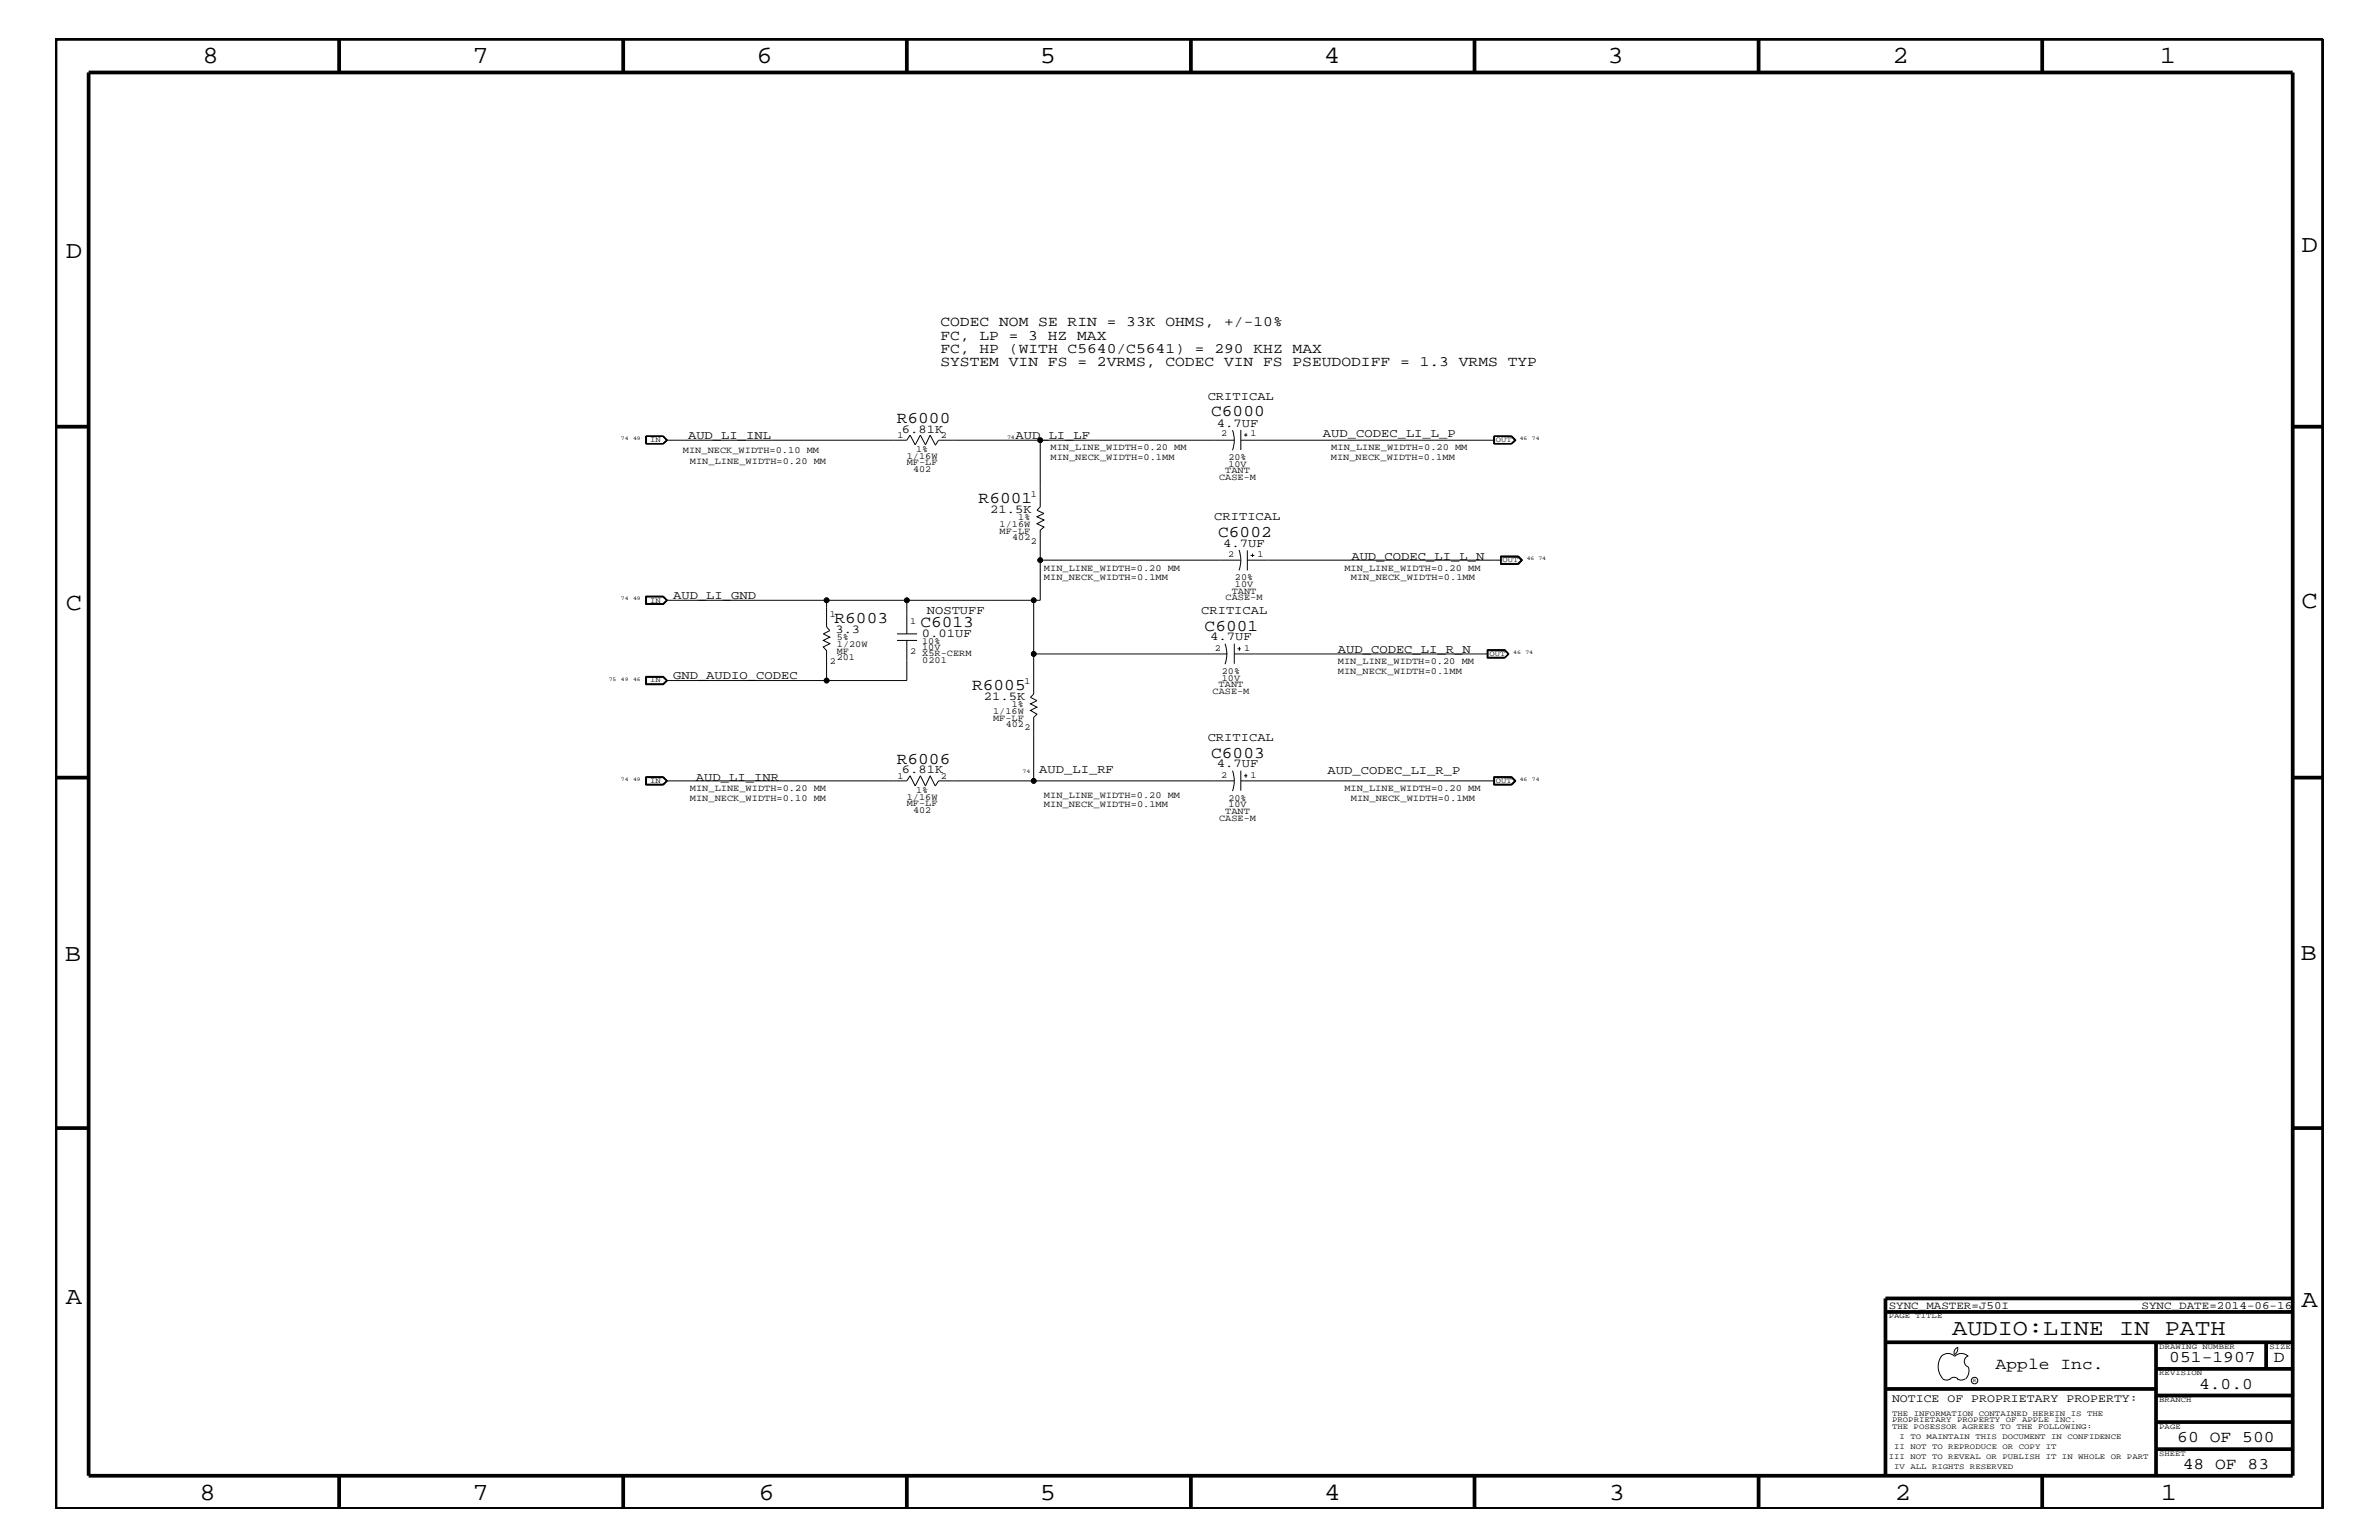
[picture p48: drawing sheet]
<svg xmlns="http://www.w3.org/2000/svg" width="432mm" height="279mm" viewBox="0 0 432 279" stroke-linecap="round" stroke-linejoin="round" font-family="sans-serif">
<defs><g id="words">
<g font-size="4.5">
<text x="36.7" y="11.5">8</text>
<text x="85.8" y="11.5">7</text>
<text x="137.3" y="11.5">6</text>
<text x="188.7" y="11.5">5</text>
<text x="240.3" y="11.5">4</text>
<text x="291.8" y="11.5">3</text>
<text x="343.5" y="11.5">2</text>
<text x="392" y="11.5">1</text>
<text x="11.9" y="46.8">D</text>
<text x="417.7" y="45.7">D</text>
<text x="11.9" y="110.6">C</text>
<text x="417.7" y="110.3">C</text>
<text x="11.8" y="174.3">B</text>
<text x="417.6" y="174.2">B</text>
<text x="11.9" y="236.7">A</text>
<text x="417.7" y="237.1">A</text>
<text x="36.2" y="272.1">8</text>
<text x="85.8" y="272.1">7</text>
<text x="137.7" y="272.1">6</text>
<text x="188.7" y="272.1">5</text>
<text x="240.4" y="272.1">4</text>
<text x="292" y="272.1">3</text>
<text x="343.9" y="272.1">2</text>
<text x="392.2" y="272.1">1</text>
</g>
<text font-size="4.1" x="354.3" y="242.3">AUDIO:LINE IN PATH</text>
<g font-size="3">
<text x="162.8" y="76.8">R6000</text>
<text x="219.8" y="75.6">C6000</text>
<text x="177.6" y="91.2">R6001</text>
<text x="221.1" y="97.4">C6002</text>
<text x="151.5" y="113.1">R6003</text>
<text x="167" y="113.7">C6013</text>
<text x="218.7" y="114.4">C6001</text>
<text x="176.4" y="125.2">R6005</text>
<text x="219.8" y="137.4">C6003</text>
<text x="162.8" y="138.6">R6006</text>
<text x="362.2" y="248.4">Apple Inc.</text>
<text x="393.7" y="247.1">051-1907</text>
<text x="399.2" y="252">4.0.0</text>
<text x="412.7" y="247.1">D</text>
<text x="395.2" y="261.6">60 OF 500</text>
<text x="396.2" y="266.6">48 OF 83</text>
</g>
<g font-size="2.6">
<text x="170.7" y="59.2">CODEC NOM SE RIN = 33K OHMS, +/-10%</text>
<text x="170.7" y="61.7">FC, LP = 3 HZ MAX</text>
<text x="170.7" y="64">FC, HP (WITH C5640/C5641) = 290 KHZ MAX</text>
<text x="170.7" y="66.5">SYSTEM VIN FS = 2VRMS, CODEC VIN FS PSEUDODIFF = 1.3 VRMS TYP</text>
</g>
<g font-size="2.2">
<text x="219.2" y="72.6">CRITICAL</text>
<text x="220.9" y="77.4">4.7UF</text>
<text x="124.9" y="79.6">AUD_LI_INL</text>
<text x="163.7" y="78.5">6.81K</text>
<text x="184.3" y="79.6">AUD_LI_LF</text>
<text x="240.1" y="79.3">AUD_CODEC_LI_L_P</text>
<text x="179.7" y="93.1">21.5K</text>
<text x="220.4" y="94.3">CRITICAL</text>
<text x="222" y="99.3">4.7UF</text>
<text x="245.3" y="101.5">AUD_CODEC_LI_L_N</text>
<text x="122.2" y="108.7">AUD_LI_GND</text>
<text x="168.2" y="111.4">NOSTUFF</text>
<text x="218" y="111.4">CRITICAL</text>
<text x="151.6" y="114.8">3.3</text>
<text x="167.3" y="115.6">0.01UF</text>
<text x="219.7" y="116.2">4.7UF</text>
<text x="242.8" y="118.5">AUD_CODEC_LI_R_N</text>
<text x="122.2" y="123.2">GND_AUDIO_CODEC</text>
<text x="178.6" y="127">21.5K</text>
<text x="219.2" y="134.4">CRITICAL</text>
<text x="126.3" y="141.7">AUD_LI_INR</text>
<text x="163.7" y="140.3">6.81K</text>
<text x="188.6" y="140.2">AUD_LI_RF</text>
<text x="220.9" y="139.2">4.7UF</text>
<text x="241" y="140.4">AUD_CODEC_LI_R_P</text>
</g>
<text font-size="2.1" x="343.4" y="254.4">NOTICE OF PROPRIETARY PROPERTY:</text>
<g font-size="2">
<text x="342.8" y="237.4">SYNC_MASTER=J50I</text>
<text x="388.7" y="237.4">SYNC_DATE=2014-06-16</text>
</g>
<g font-size="1.7">
<text x="124" y="82.2">MIN_NECK_WIDTH=0.10 MM</text>
<text x="162.9" y="79.4">1</text>
<text x="164.6" y="83.3">1/16W</text>
<text x="166.3" y="82">1%</text>
<text x="170.8" y="79.4">2</text>
<text x="190.7" y="81.7">MIN_LINE_WIDTH=0.20 MM</text>
<text x="190.7" y="83.5">MIN_NECK_WIDTH=0.1MM</text>
<text x="221.7" y="79.2">2</text>
<text x="223" y="83.5">20%</text>
<text x="227" y="79.2">1</text>
<text x="241.6" y="83.5">MIN_NECK_WIDTH=0.1MM</text>
<text x="241.6" y="81.7">MIN_LINE_WIDTH=0.20 MM</text>
<text x="125.2" y="84.2">MIN_LINE_WIDTH=0.20 MM</text>
<text x="164.6" y="84.4">MF-LF</text>
<text x="165.7" y="85.6">402</text>
<text x="221.3" y="87.1">CASE-M</text>
<text x="222.4" y="85.9">TANT</text>
<text x="223" y="84.7">10V</text>
<text x="181.4" y="95.6">1/16W</text>
<text x="184.8" y="94.3">1%</text>
<text x="187.1" y="90.1">1</text>
<text x="181.4" y="96.8">MF-LF</text>
<text x="183.7" y="98">402</text>
<text x="187.1" y="98.7">2</text>
<text x="222.9" y="101">2</text>
<text x="228.3" y="101">1</text>
<text x="189.5" y="105.3">MIN_NECK_WIDTH=0.1MM</text>
<text x="189.5" y="103.6">MIN_LINE_WIDTH=0.20 MM</text>
<text x="223.6" y="107.7">TANT</text>
<text x="224.2" y="105.3">20%</text>
<text x="224.2" y="106.5">10V</text>
<text x="244" y="103.6">MIN_LINE_WIDTH=0.20 MM</text>
<text x="245.2" y="105.3">MIN_NECK_WIDTH=0.1MM</text>
<text x="150.6" y="112">1</text>
<text x="165.2" y="113.1">1</text>
<text x="222.5" y="108.9">CASE-M</text>
<text x="151.9" y="116.2">5%</text>
<text x="151.9" y="118.6">MF</text>
<text x="151.9" y="119.8">201</text>
<text x="151.9" y="117.4">1/20W</text>
<text x="165.2" y="118.6">2 X5R-CERM</text>
<text x="167.4" y="116.8">10%</text>
<text x="167.4" y="117.9">10V</text>
<text x="220.5" y="118.1">2</text>
<text x="225.8" y="118.1">1</text>
<text x="150.6" y="120.4">2</text>
<text x="167.4" y="120.3">0201</text>
<text x="185.9" y="124.1">1</text>
<text x="220.1" y="125.9">CASE-M</text>
<text x="221.2" y="124.7">TANT</text>
<text x="221.8" y="123.5">10V</text>
<text x="221.8" y="122.3">20%</text>
<text x="242.8" y="122.3">MIN_NECK_WIDTH=0.1MM</text>
<text x="242.8" y="120.5">MIN_LINE_WIDTH=0.20 MM</text>
<text x="180.3" y="129.6">1/16W</text>
<text x="180.3" y="130.8">MF-LF</text>
<text x="182.5" y="131.9">402</text>
<text x="183.6" y="128.3">1%</text>
<text x="185.9" y="132.5">2</text>
<text x="125.2" y="143.5">MIN_LINE_WIDTH=0.20 MM</text>
<text x="162.9" y="141.3">1</text>
<text x="166.3" y="143.9">1%</text>
<text x="170.8" y="141.3">2</text>
<text x="221.7" y="141.1">2</text>
<text x="227" y="141.1">1</text>
<text x="244" y="143.5">MIN_LINE_WIDTH=0.20 MM</text>
<text x="125.2" y="145.3">MIN_NECK_WIDTH=0.10 MM</text>
<text x="164.6" y="146.2">MF-LF</text>
<text x="164.6" y="145.1">1/16W</text>
<text x="165.7" y="147.5">402</text>
<text x="189.5" y="146.5">MIN_NECK_WIDTH=0.1MM</text>
<text x="189.5" y="144.8">MIN_LINE_WIDTH=0.20 MM</text>
<text x="221.3" y="149">CASE-M</text>
<text x="222.4" y="147.7">TANT</text>
<text x="223" y="146.5">10V</text>
<text x="223" y="145.3">20%</text>
<text x="245.2" y="145.3">MIN_NECK_WIDTH=0.1MM</text>
</g>
<g font-size="1.4">
<text x="118" y="80.2">IN</text>
<text x="271.5" y="80.2">OUT</text>
<text x="272.7" y="102.1">OUT</text>
<text x="118" y="109.3">IN</text>
<text x="270.3" y="119">OUT</text>
<text x="118" y="123.8">IN</text>
<text x="118" y="142">IN</text>
<text x="271.5" y="142">OUT</text>
<text x="342.8" y="239.2">PAGE TITLE</text>
<text x="391.9" y="244.7">DRAWING NUMBER</text>
<text x="411.9" y="244.7">SIZE</text>
<text x="391.9" y="249.5">REVISION</text>
<text x="343.4" y="256.8">THE INFORMATION CONTAINED HEREIN IS THE</text>
<text x="391.9" y="254.4">BRANCH</text>
<text x="343.4" y="258">PROPRIETARY PROPERTY OF APPLE INC.</text>
<text x="343.4" y="259.3">THE POSESSOR AGREES TO THE FOLLOWING:</text>
<text x="343.8" y="262.9">II NOT TO REPRODUCE OR COPY IT</text>
<text x="344.8" y="261.1">I TO MAINTAIN THIS DOCUMENT IN CONFIDENCE</text>
<text x="391.9" y="259.3">PAGE</text>
<text x="342.8" y="264.7">III NOT TO REVEAL OR PUBLISH IT IN WHOLE OR PART</text>
<text x="343.8" y="266.6">IV ALL RIGHTS RESERVED</text>
<text x="391.9" y="264.1">SHEET</text>
</g>
<g font-size="1">
<text x="112.7" y="79.9">74</text>
<text x="114.9" y="79.9">49</text>
<text x="182.8" y="79.6">74</text>
<text x="275.8" y="79.9">46</text>
<text x="278" y="79.9">74</text>
<text x="277.1" y="101.6">46 74</text>
<text x="112.7" y="108.9">74</text>
<text x="114.9" y="108.9">49</text>
<text x="274.7" y="118.6">46</text>
<text x="276.9" y="118.6">74</text>
<text x="110.5" y="123.5">75</text>
<text x="112.7" y="123.5">49</text>
<text x="114.9" y="123.5">46</text>
<text x="112.7" y="141.7">74</text>
<text x="114.9" y="141.7">49</text>
<text x="185.6" y="140.2">74</text>
<text x="275.8" y="141.7">46</text>
<text x="278" y="141.7">74</text>
<text x="358.1" y="250.7">R</text>
</g>
</g></defs>
<g fill="none" stroke="#000" stroke-width=".18">
<path d="M117.3 79.1v1.4M117.3 79.2h3.1l.6 .7M117.3 79.2v1.3M120.3 79.2l.7 .7M120.4 79.1h-3.2v1.4h3.2M120.4 79.1l.8 .8-.8 .6M120.4 79.1l.7 .8-.7 .6M121 79.9l-.7 .6M121 79.9l-.6 .6h-3.1M121 79.9h43.6l.6-1 .9 1.8 .9-1.8 1 1.8 .8-1.8 1 1.8M188.8 79.9h35.2M223.7 78a5.3 5.3 0 0 1 0 3.7"/>
<path d="M225.2 79.9h46.1M225.2 78v3.6M225.8 78.9h.6M226.1 78.6v.6M271.1 79.1h3.3l.8 .8-.8 .6h-3.3zM271.2 79.2h3.1M271.2 79.1v1.4M271.3 79.2v1.3M274.3 79.1l.8 .8-.8 .6M274.3 79.2l.7 .7-.7 .6M274.3 79.2l.6 .7-.6 .6M169.8 80.8l.5-.9h18.5v12.1l-.6 .6 1.3 .6-1.3 .6 1.3 .5-1.3 .7 1.3 .6-.7 .6v5.4"/>
<path d="M224.9 99.8a5.4 5.4 0 0 1 0 3.7M226.4 99.9v3.6M271.2 80.5h3.1M117.2 108.1h3.2l.8 .8-.8 .8h-3.2zM117.3 108.3h3l.7 .6-.7 .6h-3zM120.4 108.2h-3.1v1.5M120.4 108.2l.7 .7-.7 .8M120.4 108.2l.6 .7M121 108.9h29v4.8l.6 .7-1.2 .6 1.2 .6-1.2 .6 1.2 .6-1.2 .6 .6 .7v5.4M121 108.9l-.6 .7h-3.1M150 108.9h14.6v6.1M162.8 116.2h3.7"/>
<path d="M162.8 115h3.7M164.6 108.9h23v9.7M164.6 116.2v7.3h-43.6M222.4 116.8a5.5 5.5 0 0 1 0 3.7M222.8 118.6h-35.2v7.3l-.6 .6 1.2 .6-1.2 .6 1.2 .6-1.2 .6 1.2 .7-.6 .6v11.5h-17.3l-.5 .9-1-1.9-.8 1.9-1-1.9-.9 1.9-.9-1.9-.6 1h-43.6M224 118.6h46.1M224 116.8v3.6M224.6 117.7h.6M225 117.4v.7M225.2 101.6h-36.4v7.3h-1.2M226.4 101.6h46.1M227 100.8h.7"/>
<path d="M227.3 100.4v.6M269.9 117.9h3.2l.8 .7-.8 .8h-3.2zM270 117.9v1.4h3.1l.7-.7M270 118h3.1l.7 .6M270.1 118.1h3l.6 .5-.6 .6h-3zM272.4 100.9h3.2l.8 .7-.8 .8h-3.2zM272.4 101h3.2l.7 .6-.7 .8M272.5 101h3l.7 .6-.7 .7h-3zM273.1 117.9l.7 .7M275.5 101l.6 .6-.6 .6h-3M117.2 122.7h3.2l.8 .8-.8 .7h-3.2zM117.3 122.9h3l.7 .6-.7 .6h-3z"/>
<path d="M120.4 122.8h-3.1v1.3h3.1M120.4 122.8l.7 .7-.7 .6M120.4 122.8l.6 .7M121 123.5l-.6 .6M223.7 139.8a5.4 5.4 0 0 1 0 3.7M225.2 139.8v3.7M117.2 140.9h3.2l.8 .8-.8 .7h-3.2zM117.3 141.1h3l.7 .6-.7 .6h-3zM120.4 141l.7 .7-.7 .7M120.4 141h-3.1v1.4h3.1M120.4 141l.6 .7M121 141.7l-.6 .7"/>
<path d="M187.6 141.7h36.4M225.2 141.7h46.1M225.8 140.7h.6M226.1 140.4v.7M271.1 140.9h3.3l.8 .8-.8 .7h-3.3zM271.3 141.1h3l.6 .6-.6 .6h-3zM274.3 141h-3.1v1.4h3.1M274.3 141l.8 .7-.8 .7M274.3 141l.7 .7-.7 .7M352.3 246.1a1.72 1.72 0 0 1 2.5 0 1.69 1.69 0 0 1 2.4 0M352.4 246a3.2 3.2 0 0 0 .4 4.3l.8 .1 .4-.2M354 250.2l.7-.3 .7 .3"/>
<path d="M355.2 250.2l.7 .2 .7-.2M355.3 244.4v.3a1.18 1.18 0 0 1-.6 1.1M355.4 244.4a.99 .99 0 0 0-.6 1.4M357.2 246a1.04 1.04 0 0 0-.7 1 1.04 1.04 0 0 0 .7 1M357.3 248l.1 .7a2.11 2.11 0 0 1-.6 1.5"/>
<circle cx="188.8" cy="79.9" r=".42"/>
<circle cx="150" cy="108.9" r=".42"/>
<circle cx="164.6" cy="108.9" r=".42"/>
<circle cx="187.6" cy="108.9" r=".42"/>
<circle cx="187.6" cy="118.6" r=".42"/>
<circle cx="188.8" cy="101.6" r=".42"/>
<circle cx="150" cy="123.5" r=".42"/>
<circle cx="187.6" cy="141.7" r=".42"/>
<circle cx="358.4" cy="250.5" r=".59"/>
</g>
<g fill="none" stroke="#000" stroke-width=".68" stroke-linecap="butt">
<path d="M10.1 7.1h411.5v266.7h-411.5zM16.1 13.2h400v254.5h-400zM61.6 7.1v6.1M113.1 7.1v6.1M164.6 7.1v6.1M216.2 7.1v6.1M267.6 7.1v6.1M319.2 7.1v6.1M370.7 7.1v6.1M10.1 77.4h6M416.1 77.4h5.5M10.1 141.1h6"/>
<path d="M416.1 141.1h5.5M10.1 204.7h6M416.1 204.7h5.5M342.2 238h73.9M416.1 235.6h-73.9v32.1M342.2 243.5h73.9M342.2 252h49.1M391.3 248.4h24.8M391.3 243.5v24.2M391.3 258h24.8M391.3 253.2h24.8M411.3 243.5v4.9"/>
<path d="M61.6 267.7v6.1M113.1 267.7v6.1M164.6 267.7v6.1M216.2 268v5.8M267.6 267.7v6.1M319.2 267.7v6.1M370.7 267.7v6.1M391.3 262.9h24.8"/>
</g>
<g fill="#000">
<circle cx="188.8" cy="79.9" r=".42"/>
<circle cx="150" cy="108.9" r=".42"/>
<circle cx="164.6" cy="108.9" r=".42"/>
<circle cx="187.6" cy="108.9" r=".42"/>
<circle cx="187.6" cy="118.6" r=".42"/>
<circle cx="188.8" cy="101.6" r=".42"/>
<circle cx="150" cy="123.5" r=".42"/>
<circle cx="187.6" cy="141.7" r=".42"/>
</g>
<use href="#words"/>
</svg>
